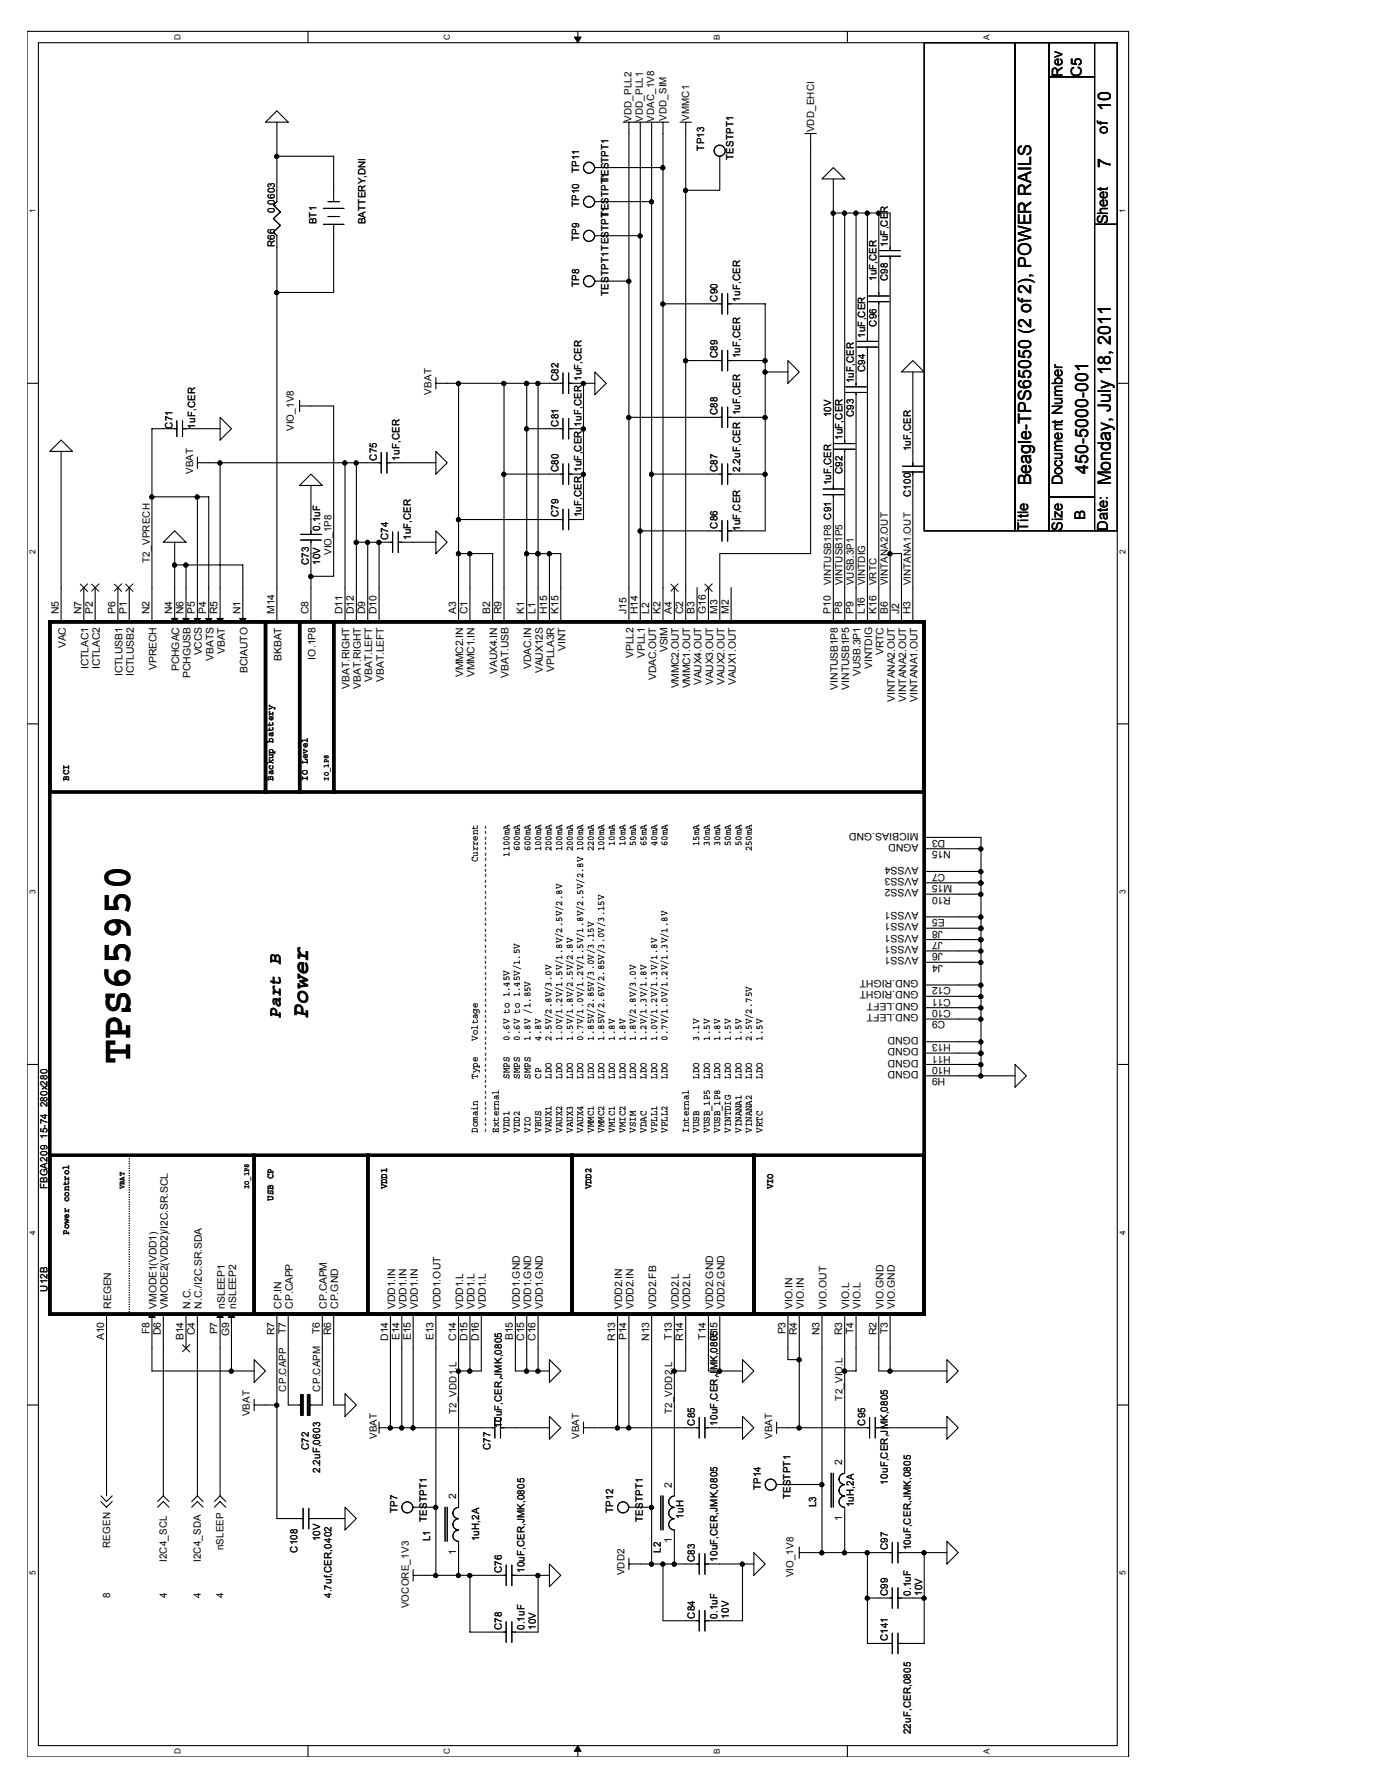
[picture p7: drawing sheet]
<svg xmlns="http://www.w3.org/2000/svg" width="216mm" height="279mm" viewBox="0 0 216 279" stroke-linecap="round" stroke-linejoin="round" font-family="sans-serif">
<defs><g id="words">
<text font-size="6.6" x="20.4" y="166.7" transform="rotate(-90 20.4 166.7)">TPS65950</text>
<text font-size="3.7" x="48.3" y="159.6" transform="rotate(-90 48.3 159.6)">Power</text>
<g font-size="2.8">
<text x="173.9" y="17.4" transform="rotate(-90 173.9 17.4)">10</text>
<text x="173.9" y="26.2" transform="rotate(-90 173.9 26.2)">7</text>
<text x="161.5" y="76" transform="rotate(-90 161.5 76)">Beagle-TPS65050 (2 of 2), POWER RAILS</text>
<text x="170.3" y="74.3" transform="rotate(-90 170.3 74.3)">450-5000-001</text>
<text x="173.9" y="76" transform="rotate(-90 173.9 76)">Monday, July 18, 2011</text>
<text x="44" y="159.6" transform="rotate(-90 44 159.6)">Part B</text>
</g>
<g font-size="2.3">
<text x="166.3" y="12" transform="rotate(-90 166.3 12)">Rev</text>
<text x="169.3" y="12" transform="rotate(-90 169.3 12)">C5</text>
<text x="173.4" y="20.9" transform="rotate(-90 173.4 20.9)">of</text>
<text x="173.4" y="35.1" transform="rotate(-90 173.4 35.1)">Sheet</text>
<text x="166.3" y="76" transform="rotate(-90 166.3 76)">Document Number</text>
<text x="161" y="83.1" transform="rotate(-90 161 83.1)">Title</text>
<text x="166.3" y="83.1" transform="rotate(-90 166.3 83.1)">Size</text>
<text x="169.9" y="81.4" transform="rotate(-90 169.9 81.4)">B</text>
<text x="173.4" y="83.1" transform="rotate(-90 173.4 83.1)">Date:</text>
</g>
<g font-size="1.6">
<text x="98.8" y="19.1" transform="rotate(-90 98.8 19.1)">VDD_PLL2</text>
<text x="100.6" y="19.1" transform="rotate(-90 100.6 19.1)">VDD_PLL1</text>
<text x="102.4" y="19.1" transform="rotate(-90 102.4 19.1)">VDAC_1V8</text>
<text x="104.4" y="19" transform="rotate(-90 104.4 19)">VDD_SIM</text>
<text x="107.9" y="19" transform="rotate(-90 107.9 19)">VMMC1</text>
<text x="110.2" y="23.6" transform="rotate(-90 110.2 23.6)">TP13</text>
<text x="127.5" y="20.7" transform="rotate(-90 127.5 20.7)">VDD_EHCI</text>
<text x="90.7" y="27.1" transform="rotate(-90 90.7 27.1)">TP11</text>
<text x="95.3" y="28.6" transform="rotate(-90 95.3 28.6)">TESTPT1</text>
<text x="114.8" y="25" transform="rotate(-90 114.8 25)">TESTPT1</text>
<text x="43" y="33.4" transform="rotate(-90 43 33.4)">0,0603</text>
<text x="49.6" y="35.1" transform="rotate(-90 49.6 35.1)">BT1</text>
<text x="57.2" y="35.1" transform="rotate(-90 57.2 35.1)">BATTERY,DNI</text>
<text x="90.7" y="32.5" transform="rotate(-90 90.7 32.5)">TP10</text>
<text x="95.3" y="33.9" transform="rotate(-90 95.3 33.9)">TESTPT1</text>
<text x="43" y="38.7" transform="rotate(-90 43 38.7)">R66</text>
<text x="90.7" y="37.8" transform="rotate(-90 90.7 37.8)">TP9</text>
<text x="139" y="38.7" transform="rotate(-90 139 38.7)">1uF,CER</text>
<text x="90.7" y="44.9" transform="rotate(-90 90.7 44.9)">TP8</text>
<text x="95.3" y="46.4" transform="rotate(-90 95.3 46.4)">TESTPT1TESTPT1</text>
<text x="112.4" y="47.2" transform="rotate(-90 112.4 47.2)">C90</text>
<text x="115.9" y="47.2" transform="rotate(-90 115.9 47.2)">1uF,CER</text>
<text x="137.2" y="44" transform="rotate(-90 137.2 44)">1uF,CER</text>
<text x="139" y="44" transform="rotate(-90 139 44)">C98</text>
<text x="135.5" y="52.9" transform="rotate(-90 135.5 52.9)">1uF,CER</text>
<text x="137.2" y="51.1" transform="rotate(-90 137.2 51.1)">C96</text>
<text x="87.5" y="59.7" transform="rotate(-90 87.5 59.7)">C82</text>
<text x="112.4" y="56.1" transform="rotate(-90 112.4 56.1)">C89</text>
<text x="115.9" y="56.1" transform="rotate(-90 115.9 56.1)">1uF,CER</text>
<text x="135.5" y="58.3" transform="rotate(-90 135.5 58.3)">C94</text>
<text x="67.6" y="61.8" transform="rotate(-90 67.6 61.8)">VBAT</text>
<text x="112.4" y="65" transform="rotate(-90 112.4 65)">C88</text>
<text x="130.1" y="65.4" transform="rotate(-90 130.1 65.4)">10V</text>
<text x="133.7" y="65.4" transform="rotate(-90 133.7 65.4)">C93</text>
<text x="133.7" y="60" transform="rotate(-90 133.7 60)">1uF,CER</text>
<text x="27" y="67.1" transform="rotate(-90 27 67.1)">C71</text>
<text x="30.6" y="67.1" transform="rotate(-90 30.6 67.1)">1uF,CER</text>
<text x="46" y="67.5" transform="rotate(-90 46 67.5)">VIO_1V8</text>
<text x="87.5" y="66.8" transform="rotate(-90 87.5 66.8)">C81</text>
<text x="131.9" y="68.9" transform="rotate(-90 131.9 68.9)">1uF,CER</text>
<text x="142.6" y="70.7" transform="rotate(-90 142.6 70.7)">1uF,CER</text>
<text x="30.2" y="74.3" transform="rotate(-90 30.2 74.3)">VBAT</text>
<text x="59" y="72.1" transform="rotate(-90 59 72.1)">C75</text>
<text x="62.6" y="72.1" transform="rotate(-90 62.6 72.1)">1uF,CER</text>
<text x="87.5" y="73.9" transform="rotate(-90 87.5 73.9)">C80</text>
<text x="112.4" y="73.9" transform="rotate(-90 112.4 73.9)">C87</text>
<text x="115.9" y="73.9" transform="rotate(-90 115.9 73.9)">2.2uF,CER 1uF,CER</text>
<text x="130.1" y="76" transform="rotate(-90 130.1 76)">1uF,CER</text>
<text x="131.9" y="74.3" transform="rotate(-90 131.9 74.3)">C92</text>
<text x="142.6" y="77.8" transform="rotate(-90 142.6 77.8)">C100</text>
<text x="50.1" y="83.1" transform="rotate(-90 50.1 83.1)">0.1uF</text>
<text x="87.5" y="81" transform="rotate(-90 87.5 81)">C79</text>
<text x="91" y="81" transform="rotate(-90 91 81)">1uF,CER 1uF,CER 1uF,CER 1uF,CER</text>
<text x="112.4" y="82.8" transform="rotate(-90 112.4 82.8)">C86</text>
<text x="115.9" y="83.1" transform="rotate(-90 115.9 83.1)">1uF,CER</text>
<text x="23.5" y="88.1" transform="rotate(-90 23.5 88.1)">T2_VPRECH</text>
<text x="48.3" y="88.5" transform="rotate(-90 48.3 88.5)">C73</text>
<text x="50.1" y="88.5" transform="rotate(-90 50.1 88.5)">10V</text>
<text x="51.9" y="86.9" transform="rotate(-90 51.9 86.9)">VIO_1P8</text>
<text x="60.8" y="84.6" transform="rotate(-90 60.8 84.6)">C74</text>
<text x="64.3" y="84.6" transform="rotate(-90 64.3 84.6)">1uF,CER</text>
<text x="130.1" y="91.7" transform="rotate(-90 130.1 91.7)">VINTUSB1P8 C91</text>
<text x="131.9" y="91.7" transform="rotate(-90 131.9 91.7)">VINTUSB1P5</text>
<text x="133.7" y="91.7" transform="rotate(-90 133.7 91.7)">VUSB.3P1</text>
<text x="135.5" y="91.7" transform="rotate(-90 135.5 91.7)">VINTDIG</text>
<text x="137.2" y="91.7" transform="rotate(-90 137.2 91.7)">VRTC</text>
<text x="139" y="91.7" transform="rotate(-90 139 91.7)">VINTANA2.OUT</text>
<text x="142.6" y="91.7" transform="rotate(-90 142.6 91.7)">VINTANA1.OUT</text>
<text x="9.2" y="96.1" transform="rotate(-90 9.2 96.1)">N5</text>
<text x="10.3" y="101.5" transform="rotate(-90 10.3 101.5)">VAC</text>
<text x="12.7" y="96.1" transform="rotate(-90 12.7 96.1)">N7</text>
<text x="14.5" y="96.1" transform="rotate(-90 14.5 96.1)">P2</text>
<text x="18.1" y="96.1" transform="rotate(-90 18.1 96.1)">P6</text>
<text x="19.9" y="96.1" transform="rotate(-90 19.9 96.1)">P1</text>
<text x="23.4" y="96.1" transform="rotate(-90 23.4 96.1)">N2</text>
<text x="27" y="96.1" transform="rotate(-90 27 96.1)">N4</text>
<text x="28.7" y="96.1" transform="rotate(-90 28.7 96.1)">N6</text>
<text x="30.5" y="96.1" transform="rotate(-90 30.5 96.1)">P5</text>
<text x="32.3" y="96.1" transform="rotate(-90 32.3 96.1)">P4</text>
<text x="34.1" y="96.1" transform="rotate(-90 34.1 96.1)">R5</text>
<text x="37.6" y="96.1" transform="rotate(-90 37.6 96.1)">N1</text>
<text x="43" y="96.1" transform="rotate(-90 43 96.1)">M14</text>
<text x="48.3" y="96.1" transform="rotate(-90 48.3 96.1)">C8</text>
<text x="53.6" y="96.1" transform="rotate(-90 53.6 96.1)">D11</text>
<text x="55.4" y="96.1" transform="rotate(-90 55.4 96.1)">D12</text>
<text x="57.2" y="96.1" transform="rotate(-90 57.2 96.1)">D9</text>
<text x="59" y="96.1" transform="rotate(-90 59 96.1)">D10</text>
<text x="71.4" y="96.1" transform="rotate(-90 71.4 96.1)">A3</text>
<text x="73.2" y="96.1" transform="rotate(-90 73.2 96.1)">C1</text>
<text x="76.7" y="96.1" transform="rotate(-90 76.7 96.1)">B2</text>
<text x="78.5" y="96.1" transform="rotate(-90 78.5 96.1)">R9</text>
<text x="82.1" y="96.1" transform="rotate(-90 82.1 96.1)">K1</text>
<text x="83.9" y="96.1" transform="rotate(-90 83.9 96.1)">L1</text>
<text x="85.6" y="96.1" transform="rotate(-90 85.6 96.1)">H15</text>
<text x="87.4" y="96.1" transform="rotate(-90 87.4 96.1)">K15</text>
<text x="88.5" y="101.9" transform="rotate(-90 88.5 101.9)">VINT</text>
<text x="98.1" y="96.1" transform="rotate(-90 98.1 96.1)">J15</text>
<text x="99.9" y="96.1" transform="rotate(-90 99.9 96.1)">H14</text>
<text x="101.6" y="96.1" transform="rotate(-90 101.6 96.1)">L2</text>
<text x="103.4" y="96.1" transform="rotate(-90 103.4 96.1)">K2</text>
<text x="105.2" y="96.1" transform="rotate(-90 105.2 96.1)">A4</text>
<text x="107" y="96.1" transform="rotate(-90 107 96.1)">C2</text>
<text x="108.8" y="96.1" transform="rotate(-90 108.8 96.1)">B3</text>
<text x="110.5" y="96.1" transform="rotate(-90 110.5 96.1)">G16</text>
<text x="112.3" y="96.1" transform="rotate(-90 112.3 96.1)">M3</text>
<text x="114.1" y="96.1" transform="rotate(-90 114.1 96.1)">M2</text>
<text x="130.1" y="96.1" transform="rotate(-90 130.1 96.1)">P10</text>
<text x="131.9" y="96.1" transform="rotate(-90 131.9 96.1)">P8</text>
<text x="133.6" y="96.1" transform="rotate(-90 133.6 96.1)">P9</text>
<text x="135.4" y="96.1" transform="rotate(-90 135.4 96.1)">L16</text>
<text x="137.2" y="96.1" transform="rotate(-90 137.2 96.1)">K16</text>
<text x="139" y="96.1" transform="rotate(-90 139 96.1)">B6</text>
<text x="140.8" y="96.1" transform="rotate(-90 140.8 96.1)">J2</text>
<text x="142.5" y="96.1" transform="rotate(-90 142.5 96.1)">H3</text>
<text x="13.8" y="104.8" transform="rotate(-90 13.8 104.8)">ICTLAC1</text>
<text x="15.6" y="104.8" transform="rotate(-90 15.6 104.8)">ICTLAC2</text>
<text x="19.2" y="105.9" transform="rotate(-90 19.2 105.9)">ICTLUSB1</text>
<text x="21" y="105.9" transform="rotate(-90 21 105.9)">ICTLUSB2</text>
<text x="24.5" y="104.9" transform="rotate(-90 24.5 104.9)">VPRECH</text>
<text x="28.1" y="105.1" transform="rotate(-90 28.1 105.1)">PCHGAC</text>
<text x="29.8" y="106.1" transform="rotate(-90 29.8 106.1)">PCHGUSB</text>
<text x="31.6" y="102.7" transform="rotate(-90 31.6 102.7)">VCCS</text>
<text x="33.4" y="103.5" transform="rotate(-90 33.4 103.5)">VBATS</text>
<text x="35.2" y="102.4" transform="rotate(-90 35.2 102.4)">VBAT</text>
<text x="38.7" y="105.4" transform="rotate(-90 38.7 105.4)">BCIAUTO</text>
<text x="44.1" y="103.5" transform="rotate(-90 44.1 103.5)">BKBAT</text>
<text x="49.4" y="103.3" transform="rotate(-90 49.4 103.3)">IO.1P8</text>
<text x="54.7" y="107.9" transform="rotate(-90 54.7 107.9)">VBAT.RIGHT</text>
<text x="56.5" y="107.9" transform="rotate(-90 56.5 107.9)">VBAT.RIGHT</text>
<text x="58.3" y="106.8" transform="rotate(-90 58.3 106.8)">VBAT.LEFT</text>
<text x="60.1" y="106.8" transform="rotate(-90 60.1 106.8)">VBAT.LEFT</text>
<text x="72.5" y="106" transform="rotate(-90 72.5 106)">VMMC2.IN</text>
<text x="74.3" y="106" transform="rotate(-90 74.3 106)">VMMC1.IN</text>
<text x="77.9" y="105.5" transform="rotate(-90 77.9 105.5)">VAUX4.IN</text>
<text x="79.6" y="106.1" transform="rotate(-90 79.6 106.1)">VBAT.USB</text>
<text x="83.2" y="104.7" transform="rotate(-90 83.2 104.7)">VDAC.IN</text>
<text x="85" y="105.4" transform="rotate(-90 85 105.4)">VAUX12S</text>
<text x="86.7" y="105.2" transform="rotate(-90 86.7 105.2)">VPLLA3R</text>
<text x="99.2" y="103" transform="rotate(-90 99.2 103)">VPLL2</text>
<text x="101" y="103" transform="rotate(-90 101 103)">VPLL1</text>
<text x="102.7" y="106.5" transform="rotate(-90 102.7 106.5)">VDAC.OUT</text>
<text x="104.5" y="102.2" transform="rotate(-90 104.5 102.2)">VSIM</text>
<text x="106.3" y="107.8" transform="rotate(-90 106.3 107.8)">VMMC2.OUT</text>
<text x="108.1" y="107.8" transform="rotate(-90 108.1 107.8)">VMMC1.OUT</text>
<text x="109.9" y="107.3" transform="rotate(-90 109.9 107.3)">VAUX4.OUT</text>
<text x="111.6" y="107.3" transform="rotate(-90 111.6 107.3)">VAUX3.OUT</text>
<text x="113.4" y="107.3" transform="rotate(-90 113.4 107.3)">VAUX2.OUT</text>
<text x="115.2" y="107.3" transform="rotate(-90 115.2 107.3)">VAUX1.OUT</text>
<text x="131.2" y="108" transform="rotate(-90 131.2 108)">VINTUSB1P8</text>
<text x="133" y="108" transform="rotate(-90 133 108)">VINTUSB1P5</text>
<text x="134.7" y="105.9" transform="rotate(-90 134.7 105.9)">VUSB.3P1</text>
<text x="136.5" y="104.8" transform="rotate(-90 136.5 104.8)">VINTDIG</text>
<text x="138.3" y="102.6" transform="rotate(-90 138.3 102.6)">VRTC</text>
<text x="140.1" y="109.9" transform="rotate(-90 140.1 109.9)">VINTANA2.OUT</text>
<text x="141.9" y="109.9" transform="rotate(-90 141.9 109.9)">VINTANA2.OUT</text>
<text x="143.6" y="109.9" transform="rotate(-90 143.6 109.9)">VINTANA1.OUT</text>
<text x="10.8" y="122.3" transform="rotate(-90 10.8 122.3)">BCI</text>
<text x="42.8" y="122.3" transform="rotate(-90 42.8 122.3)">Backup battery</text>
<text x="48.2" y="122.3" transform="rotate(-90 48.2 122.3)">IO Level</text>
<text x="143.8" y="130.4" transform="rotate(-180 143.8 130.4)">MICBIAS.GND</text>
<text x="148" y="131.5" transform="rotate(-180 148 131.5)">D3</text>
<text x="74.8" y="135" transform="rotate(-90 74.8 135)">Current</text>
<text x="79.8" y="134.2" transform="rotate(-90 79.8 134.2)">1100mA</text>
<text x="81.4" y="133.3" transform="rotate(-90 81.4 133.3)">600mA</text>
<text x="83.1" y="133.3" transform="rotate(-90 83.1 133.3)">600mA</text>
<text x="84.7" y="133.3" transform="rotate(-90 84.7 133.3)">100mA</text>
<text x="86.4" y="133.3" transform="rotate(-90 86.4 133.3)">200mA</text>
<text x="88" y="133.3" transform="rotate(-90 88 133.3)">100mA</text>
<text x="89.7" y="133.3" transform="rotate(-90 89.7 133.3)">200mA</text>
<text x="93" y="133.3" transform="rotate(-90 93 133.3)">220mA</text>
<text x="94.6" y="133.3" transform="rotate(-90 94.6 133.3)">100mA</text>
<text x="96.3" y="132.5" transform="rotate(-90 96.3 132.5)">10mA</text>
<text x="97.9" y="132.5" transform="rotate(-90 97.9 132.5)">10mA</text>
<text x="99.6" y="132.5" transform="rotate(-90 99.6 132.5)">50mA</text>
<text x="101.2" y="132.5" transform="rotate(-90 101.2 132.5)">65mA</text>
<text x="102.9" y="132.5" transform="rotate(-90 102.9 132.5)">40mA</text>
<text x="104.5" y="132.5" transform="rotate(-90 104.5 132.5)">60mA</text>
<text x="109.5" y="132.5" transform="rotate(-90 109.5 132.5)">15mA</text>
<text x="111.1" y="132.5" transform="rotate(-90 111.1 132.5)">30mA</text>
<text x="112.8" y="132.5" transform="rotate(-90 112.8 132.5)">30mA</text>
<text x="114.4" y="132.5" transform="rotate(-90 114.4 132.5)">50mA</text>
<text x="116.1" y="132.5" transform="rotate(-90 116.1 132.5)">50mA</text>
<text x="117.7" y="133.3" transform="rotate(-90 117.7 133.3)">250mA</text>
<text x="143.8" y="137.5" transform="rotate(-180 143.8 137.5)">AVSS3</text>
<text x="143.8" y="135.7" transform="rotate(-180 143.8 135.7)">AVSS4</text>
<text x="143.8" y="132.2" transform="rotate(-180 143.8 132.2)">AGND</text>
<text x="148" y="136.9" transform="rotate(-180 148 136.9)">C7</text>
<text x="148.9" y="133.3" transform="rotate(-180 148.9 133.3)">N15</text>
<text x="143.8" y="139.3" transform="rotate(-180 143.8 139.3)">AVSS2</text>
<text x="143.8" y="142.8" transform="rotate(-180 143.8 142.8)">AVSS1</text>
<text x="147.9" y="144" transform="rotate(-180 147.9 144)">E5</text>
<text x="148.9" y="140.4" transform="rotate(-180 148.9 140.4)">R10</text>
<text x="149.1" y="138.6" transform="rotate(-180 149.1 138.6)">M15</text>
<text x="143.8" y="146.4" transform="rotate(-180 143.8 146.4)">AVSS1</text>
<text x="143.8" y="144.6" transform="rotate(-180 143.8 144.6)">AVSS1</text>
<text x="143.8" y="148.2" transform="rotate(-180 143.8 148.2)">AVSS1</text>
<text x="143.8" y="149.9" transform="rotate(-180 143.8 149.9)">AVSS1</text>
<text x="147.6" y="147.5" transform="rotate(-180 147.6 147.5)">J7</text>
<text x="147.6" y="145.8" transform="rotate(-180 147.6 145.8)">J8</text>
<text x="147.6" y="149.3" transform="rotate(-180 147.6 149.3)">J6</text>
<text x="143.8" y="155.3" transform="rotate(-180 143.8 155.3)">GND.RIGHT</text>
<text x="143.8" y="153.5" transform="rotate(-180 143.8 153.5)">GND.RIGHT</text>
<text x="147.6" y="151.1" transform="rotate(-180 147.6 151.1)">J4</text>
<text x="148.9" y="154.6" transform="rotate(-180 148.9 154.6)">C12</text>
<text x="143.8" y="157.1" transform="rotate(-180 143.8 157.1)">GND.LEFT</text>
<text x="143.8" y="158.8" transform="rotate(-180 143.8 158.8)">GND.LEFT</text>
<text x="148" y="160" transform="rotate(-180 148 160)">C9</text>
<text x="148.9" y="158.2" transform="rotate(-180 148.9 158.2)">C10</text>
<text x="148.9" y="156.4" transform="rotate(-180 148.9 156.4)">C11</text>
<text x="74.8" y="163" transform="rotate(-90 74.8 163)">Voltage</text>
<text x="79.8" y="163" transform="rotate(-90 79.8 163)">0.6V to 1.45V</text>
<text x="81.4" y="163" transform="rotate(-90 81.4 163)">0.6V to 1.45V/1.5V</text>
<text x="83.1" y="163" transform="rotate(-90 83.1 163)">1.8V /1.85V</text>
<text x="84.7" y="163" transform="rotate(-90 84.7 163)">4.8V</text>
<text x="86.4" y="163" transform="rotate(-90 86.4 163)">2.5V/2.8V/3.0V</text>
<text x="88" y="163" transform="rotate(-90 88 163)">1.0V/1.2V/1.5V/1.8V/2.5V/2.8V</text>
<text x="89.7" y="163" transform="rotate(-90 89.7 163)">1.5V/1.8V/2.5V/2.8V</text>
<text x="91.3" y="163" transform="rotate(-90 91.3 163)">0.7V/1.0V/1.2V/1.5V/1.8V/2.5V/2.8V 100mA</text>
<text x="93" y="163" transform="rotate(-90 93 163)">1.85V/2.85V/3.0V/3.15V</text>
<text x="94.6" y="163" transform="rotate(-90 94.6 163)">1.85V/2.6V/2.85V/3.0V/3.15V</text>
<text x="96.3" y="163" transform="rotate(-90 96.3 163)">1.8V</text>
<text x="97.9" y="163" transform="rotate(-90 97.9 163)">1.8V</text>
<text x="99.6" y="163" transform="rotate(-90 99.6 163)">1.8V/2.8V/3.0V</text>
<text x="101.2" y="163" transform="rotate(-90 101.2 163)">1.2V/1.3V/1.8V</text>
<text x="102.9" y="163" transform="rotate(-90 102.9 163)">1.0V/1.2V/1.3V/1.8V</text>
<text x="104.5" y="163" transform="rotate(-90 104.5 163)">0.7V/1.0V/1.2V/1.3V/1.8V</text>
<text x="109.5" y="163" transform="rotate(-90 109.5 163)">3.1V</text>
<text x="111.1" y="163" transform="rotate(-90 111.1 163)">1.5V</text>
<text x="112.8" y="163" transform="rotate(-90 112.8 163)">1.8V</text>
<text x="114.4" y="163" transform="rotate(-90 114.4 163)">1.5V</text>
<text x="116.1" y="163" transform="rotate(-90 116.1 163)">1.5V</text>
<text x="117.7" y="163" transform="rotate(-90 117.7 163)">2.5V/2.75V</text>
<text x="119.4" y="163" transform="rotate(-90 119.4 163)">1.5V</text>
<text x="143.8" y="162.4" transform="rotate(-180 143.8 162.4)">DGND</text>
<text x="143.8" y="164.2" transform="rotate(-180 143.8 164.2)">DGND</text>
<text x="143.8" y="165.9" transform="rotate(-180 143.8 165.9)">DGND</text>
<text x="143.8" y="167.7" transform="rotate(-180 143.8 167.7)">DGND</text>
<text x="148.9" y="163.5" transform="rotate(-180 148.9 163.5)">H13</text>
<text x="148.9" y="165.3" transform="rotate(-180 148.9 165.3)">H11</text>
<text x="148.9" y="167.1" transform="rotate(-180 148.9 167.1)">H10</text>
<text x="74.8" y="168.9" transform="rotate(-90 74.8 168.9)">Type</text>
<text x="79.8" y="168.9" transform="rotate(-90 79.8 168.9)">SMPS</text>
<text x="81.4" y="168.9" transform="rotate(-90 81.4 168.9)">SMPS</text>
<text x="83.1" y="168.9" transform="rotate(-90 83.1 168.9)">SMPS</text>
<text x="84.7" y="168.9" transform="rotate(-90 84.7 168.9)">CP</text>
<text x="86.4" y="168.9" transform="rotate(-90 86.4 168.9)">LDO</text>
<text x="88" y="168.9" transform="rotate(-90 88 168.9)">LDO</text>
<text x="89.7" y="168.9" transform="rotate(-90 89.7 168.9)">LDO</text>
<text x="91.3" y="168.9" transform="rotate(-90 91.3 168.9)">LDO</text>
<text x="93" y="168.9" transform="rotate(-90 93 168.9)">LDO</text>
<text x="94.6" y="168.9" transform="rotate(-90 94.6 168.9)">LDO</text>
<text x="96.3" y="168.9" transform="rotate(-90 96.3 168.9)">LDO</text>
<text x="97.9" y="168.9" transform="rotate(-90 97.9 168.9)">LDO</text>
<text x="99.6" y="168.9" transform="rotate(-90 99.6 168.9)">LDO</text>
<text x="101.2" y="168.9" transform="rotate(-90 101.2 168.9)">LDO</text>
<text x="102.9" y="168.9" transform="rotate(-90 102.9 168.9)">LDO</text>
<text x="104.5" y="168.9" transform="rotate(-90 104.5 168.9)">LDO</text>
<text x="109.5" y="168.9" transform="rotate(-90 109.5 168.9)">LDO</text>
<text x="111.1" y="168.9" transform="rotate(-90 111.1 168.9)">LDO</text>
<text x="112.8" y="168.9" transform="rotate(-90 112.8 168.9)">LDO</text>
<text x="114.4" y="168.9" transform="rotate(-90 114.4 168.9)">LDO</text>
<text x="116.1" y="168.9" transform="rotate(-90 116.1 168.9)">LDO</text>
<text x="117.7" y="168.9" transform="rotate(-90 117.7 168.9)">LDO</text>
<text x="119.4" y="168.9" transform="rotate(-90 119.4 168.9)">LDO</text>
<text x="148" y="168.9" transform="rotate(-180 148 168.9)">H9</text>
<text x="74.8" y="177.4" transform="rotate(-90 74.8 177.4)">Domain</text>
<text x="76.5" y="177.4" transform="rotate(-90 76.5 177.4)">---------------------------------------------------------</text>
<text x="78.1" y="177.4" transform="rotate(-90 78.1 177.4)">External</text>
<text x="79.8" y="177.4" transform="rotate(-90 79.8 177.4)">VDD1</text>
<text x="81.4" y="177.4" transform="rotate(-90 81.4 177.4)">VDD2</text>
<text x="83.1" y="177.4" transform="rotate(-90 83.1 177.4)">VIO</text>
<text x="84.7" y="177.4" transform="rotate(-90 84.7 177.4)">VBUS</text>
<text x="86.4" y="177.4" transform="rotate(-90 86.4 177.4)">VAUX1</text>
<text x="88" y="177.4" transform="rotate(-90 88 177.4)">VAUX2</text>
<text x="89.7" y="177.4" transform="rotate(-90 89.7 177.4)">VAUX3</text>
<text x="91.3" y="177.4" transform="rotate(-90 91.3 177.4)">VAUX4</text>
<text x="93" y="177.4" transform="rotate(-90 93 177.4)">VMMC1</text>
<text x="94.6" y="177.4" transform="rotate(-90 94.6 177.4)">VMMC2</text>
<text x="96.3" y="177.4" transform="rotate(-90 96.3 177.4)">VMIC1</text>
<text x="97.9" y="177.4" transform="rotate(-90 97.9 177.4)">VMIC2</text>
<text x="99.6" y="177.4" transform="rotate(-90 99.6 177.4)">VSIM</text>
<text x="101.2" y="177.4" transform="rotate(-90 101.2 177.4)">VDAC</text>
<text x="102.9" y="177.4" transform="rotate(-90 102.9 177.4)">VPLL1</text>
<text x="104.5" y="177.4" transform="rotate(-90 104.5 177.4)">VPLL2</text>
<text x="107.8" y="177.4" transform="rotate(-90 107.8 177.4)">Internal</text>
<text x="109.5" y="177.4" transform="rotate(-90 109.5 177.4)">VUSB</text>
<text x="111.1" y="177.4" transform="rotate(-90 111.1 177.4)">VUSB_1P5</text>
<text x="112.8" y="177.4" transform="rotate(-90 112.8 177.4)">VUSB_1P8</text>
<text x="114.4" y="177.4" transform="rotate(-90 114.4 177.4)">VINTDIG</text>
<text x="116.1" y="177.4" transform="rotate(-90 116.1 177.4)">VINANA1</text>
<text x="117.7" y="177.4" transform="rotate(-90 117.7 177.4)">VINANA2</text>
<text x="119.4" y="177.4" transform="rotate(-90 119.4 177.4)">VRTC</text>
<text x="7.5" y="186.3" transform="rotate(-90 7.5 186.3)">FBGA209_15-74_280x280</text>
<text x="42.8" y="188" transform="rotate(-90 42.8 188)">USB CP</text>
<text x="60.6" y="186.3" transform="rotate(-90 60.6 186.3)">VDD1</text>
<text x="92.6" y="186.3" transform="rotate(-90 92.6 186.3)">VDD2</text>
<text x="121.1" y="186.3" transform="rotate(-90 121.1 186.3)">VIO</text>
<text x="10.8" y="193.4" transform="rotate(-90 10.8 193.4)">Power control</text>
<text x="7.5" y="202.3" transform="rotate(-90 7.5 202.3)">U12B</text>
<text x="16.3" y="209.9" transform="rotate(-90 16.3 209.9)">A10</text>
<text x="17.4" y="204.9" transform="rotate(-90 17.4 204.9)">REGEN</text>
<text x="23.4" y="208.9" transform="rotate(-90 23.4 208.9)">F8</text>
<text x="24.5" y="204.9" transform="rotate(-90 24.5 204.9)">VMODE1(VDD1)</text>
<text x="25.2" y="209.1" transform="rotate(-90 25.2 209.1)">D6</text>
<text x="26.3" y="204.9" transform="rotate(-90 26.3 204.9)">VMODE2(VDD2)/I2C.SR.SCL</text>
<text x="28.7" y="209.9" transform="rotate(-90 28.7 209.9)">B14</text>
<text x="29.8" y="204.9" transform="rotate(-90 29.8 204.9)">N.C.</text>
<text x="30.5" y="209.1" transform="rotate(-90 30.5 209.1)">C4</text>
<text x="31.6" y="204.9" transform="rotate(-90 31.6 204.9)">N.C./I2C.SR.SDA</text>
<text x="34.1" y="209" transform="rotate(-90 34.1 209)">P7</text>
<text x="35.2" y="204.9" transform="rotate(-90 35.2 204.9)">nSLEEP1</text>
<text x="35.9" y="209.2" transform="rotate(-90 35.9 209.2)">G9</text>
<text x="37" y="204.9" transform="rotate(-90 37 204.9)">nSLEEP2</text>
<text x="43" y="209.1" transform="rotate(-90 43 209.1)">R7</text>
<text x="44.1" y="204.9" transform="rotate(-90 44.1 204.9)">CP.IN</text>
<text x="44.7" y="208.9" transform="rotate(-90 44.7 208.9)">T7</text>
<text x="45.8" y="204.9" transform="rotate(-90 45.8 204.9)">CP.CAPP</text>
<text x="50.1" y="208.9" transform="rotate(-90 50.1 208.9)">T6</text>
<text x="51.2" y="204.9" transform="rotate(-90 51.2 204.9)">CP.CAPM</text>
<text x="51.9" y="209.1" transform="rotate(-90 51.9 209.1)">R6</text>
<text x="53" y="204.9" transform="rotate(-90 53 204.9)">CP.GND</text>
<text x="60.7" y="210" transform="rotate(-90 60.7 210)">D14</text>
<text x="61.8" y="204.9" transform="rotate(-90 61.8 204.9)">VDD1.IN</text>
<text x="62.5" y="209.9" transform="rotate(-90 62.5 209.9)">E14</text>
<text x="63.6" y="204.9" transform="rotate(-90 63.6 204.9)">VDD1.IN</text>
<text x="64.3" y="209.9" transform="rotate(-90 64.3 209.9)">E15</text>
<text x="65.4" y="204.9" transform="rotate(-90 65.4 204.9)">VDD1.IN</text>
<text x="67.9" y="209.9" transform="rotate(-90 67.9 209.9)">E13</text>
<text x="69" y="204.9" transform="rotate(-90 69 204.9)">VDD1.OUT</text>
<text x="71.4" y="210" transform="rotate(-90 71.4 210)">C14</text>
<text x="72.5" y="204.9" transform="rotate(-90 72.5 204.9)">VDD1.L</text>
<text x="73.2" y="210" transform="rotate(-90 73.2 210)">D15</text>
<text x="74.3" y="204.9" transform="rotate(-90 74.3 204.9)">VDD1.L</text>
<text x="75" y="210" transform="rotate(-90 75 210)">D16</text>
<text x="76.1" y="204.9" transform="rotate(-90 76.1 204.9)">VDD1.L</text>
<text x="80.3" y="209.9" transform="rotate(-90 80.3 209.9)">B15</text>
<text x="81.4" y="204.9" transform="rotate(-90 81.4 204.9)">VDD1.GND</text>
<text x="82.1" y="210" transform="rotate(-90 82.1 210)">C15</text>
<text x="83.2" y="204.9" transform="rotate(-90 83.2 204.9)">VDD1.GND</text>
<text x="83.9" y="210" transform="rotate(-90 83.9 210)">C16</text>
<text x="85" y="204.9" transform="rotate(-90 85 204.9)">VDD1.GND</text>
<text x="96.3" y="210" transform="rotate(-90 96.3 210)">R13</text>
<text x="97.4" y="204.9" transform="rotate(-90 97.4 204.9)">VDD2.IN</text>
<text x="98.1" y="209.9" transform="rotate(-90 98.1 209.9)">P14</text>
<text x="99.2" y="204.9" transform="rotate(-90 99.2 204.9)">VDD2.IN</text>
<text x="101.6" y="210" transform="rotate(-90 101.6 210)">N13</text>
<text x="102.7" y="204.9" transform="rotate(-90 102.7 204.9)">VDD2.FB</text>
<text x="105.2" y="209.8" transform="rotate(-90 105.2 209.8)">T13</text>
<text x="106.3" y="204.9" transform="rotate(-90 106.3 204.9)">VDD2.L</text>
<text x="107" y="210" transform="rotate(-90 107 210)">R14</text>
<text x="108.1" y="204.9" transform="rotate(-90 108.1 204.9)">VDD2.L</text>
<text x="110.5" y="209.8" transform="rotate(-90 110.5 209.8)">T14</text>
<text x="111.6" y="204.9" transform="rotate(-90 111.6 204.9)">VDD2.GND</text>
<text x="112.3" y="210" transform="rotate(-90 112.3 210)">R15</text>
<text x="113.4" y="204.9" transform="rotate(-90 113.4 204.9)">VDD2.GND</text>
<text x="123" y="209" transform="rotate(-90 123 209)">P3</text>
<text x="124.1" y="204.9" transform="rotate(-90 124.1 204.9)">VIO.IN</text>
<text x="124.8" y="209.1" transform="rotate(-90 124.8 209.1)">R4</text>
<text x="125.9" y="204.9" transform="rotate(-90 125.9 204.9)">VIO.IN</text>
<text x="128.3" y="209.1" transform="rotate(-90 128.3 209.1)">N3</text>
<text x="129.4" y="204.9" transform="rotate(-90 129.4 204.9)">VIO.OUT</text>
<text x="131.9" y="209.1" transform="rotate(-90 131.9 209.1)">R3</text>
<text x="133" y="204.9" transform="rotate(-90 133 204.9)">VIO.L</text>
<text x="133.6" y="208.9" transform="rotate(-90 133.6 208.9)">T4</text>
<text x="134.7" y="204.9" transform="rotate(-90 134.7 204.9)">VIO.L</text>
<text x="137.2" y="209.1" transform="rotate(-90 137.2 209.1)">R2</text>
<text x="138.3" y="204.9" transform="rotate(-90 138.3 204.9)">VIO.GND</text>
<text x="139" y="208.9" transform="rotate(-90 139 208.9)">T3</text>
<text x="140.1" y="204.9" transform="rotate(-90 140.1 204.9)">VIO.GND</text>
<text x="39.1" y="221.8" transform="rotate(-90 39.1 221.8)">VBAT</text>
<text x="44.8" y="217.9" transform="rotate(-90 44.8 217.9)">CP.CAPP</text>
<text x="50.1" y="217.9" transform="rotate(-90 50.1 217.9)">CP.CAPM</text>
<text x="71.5" y="221.5" transform="rotate(-90 71.5 221.5)">T2_VDD1.L</text>
<text x="105.2" y="221.5" transform="rotate(-90 105.2 221.5)">T2_VDD2.L</text>
<text x="131.9" y="219.4" transform="rotate(-90 131.9 219.4)">T2_VIO.L</text>
<text x="48.3" y="227.2" transform="rotate(-90 48.3 227.2)">C72</text>
<text x="59" y="225.4" transform="rotate(-90 59 225.4)">VBAT</text>
<text x="76.8" y="227.2" transform="rotate(-90 76.8 227.2)">C77</text>
<text x="78.6" y="223.6" transform="rotate(-90 78.6 223.6)">10uF,CER,JMK,0805</text>
<text x="90.7" y="225.4" transform="rotate(-90 90.7 225.4)">VBAT</text>
<text x="108.8" y="223.3" transform="rotate(-90 108.8 223.3)">C85</text>
<text x="112.4" y="223.3" transform="rotate(-90 112.4 223.3)">10uF,CER,JMK,0805</text>
<text x="120.9" y="225.4" transform="rotate(-90 120.9 225.4)">VBAT</text>
<text x="135.5" y="223.3" transform="rotate(-90 135.5 223.3)">C95</text>
<text x="50.1" y="230.7" transform="rotate(-90 50.1 230.7)">2.2uF,0603</text>
<text x="105.2" y="233" transform="rotate(-90 105.2 233)">2</text>
<text x="119.1" y="233.4" transform="rotate(-90 119.1 233.4)">TP14</text>
<text x="131.9" y="229.5" transform="rotate(-90 131.9 229.5)">2</text>
<text x="139" y="232.5" transform="rotate(-90 139 232.5)">10uF,CER,JMK,0805</text>
<text x="62.2" y="236.9" transform="rotate(-90 62.2 236.9)">TP7</text>
<text x="66.8" y="238.4" transform="rotate(-90 66.8 238.4)">TESTPT1</text>
<text x="71.4" y="234.8" transform="rotate(-90 71.4 234.8)">2</text>
<text x="96" y="236.9" transform="rotate(-90 96 236.9)">TP12</text>
<text x="100.6" y="238.4" transform="rotate(-90 100.6 238.4)">TESTPT1</text>
<text x="107" y="237.8" transform="rotate(-90 107 237.8)">1uH</text>
<text x="123.7" y="234.8" transform="rotate(-90 123.7 234.8)">TESTPT1</text>
<text x="127.8" y="236.1" transform="rotate(-90 127.8 236.1)">L3</text>
<text x="131.9" y="238.2" transform="rotate(-90 131.9 238.2)">1</text>
<text x="133.7" y="236.1" transform="rotate(-90 133.7 236.1)">1uH,2A</text>
<text x="17.2" y="242.4" transform="rotate(-90 17.2 242.4)">REGEN</text>
<text x="26.1" y="244.6" transform="rotate(-90 26.1 244.6)">I2C4_SCL</text>
<text x="31.5" y="244.6" transform="rotate(-90 31.5 244.6)">I2C4_SDA</text>
<text x="35" y="242.8" transform="rotate(-90 35 242.8)">nSLEEP</text>
<text x="46.6" y="243.2" transform="rotate(-90 46.6 243.2)">C108</text>
<text x="50.1" y="241.4" transform="rotate(-90 50.1 241.4)">10V</text>
<text x="67.4" y="241.4" transform="rotate(-90 67.4 241.4)">L1</text>
<text x="71.4" y="243.5" transform="rotate(-90 71.4 243.5)">1</text>
<text x="75" y="241.4" transform="rotate(-90 75 241.4)">1uH,2A</text>
<text x="103.5" y="243.2" transform="rotate(-90 103.5 243.2)">L2</text>
<text x="105.2" y="241.7" transform="rotate(-90 105.2 241.7)">1</text>
<text x="108.8" y="244.6" transform="rotate(-90 108.8 244.6)">C83</text>
<text x="112.4" y="244.6" transform="rotate(-90 112.4 244.6)">10uF,CER,JMK,0805</text>
<text x="139" y="242.8" transform="rotate(-90 139 242.8)">C97</text>
<text x="142.6" y="242.8" transform="rotate(-90 142.6 242.8)">10uF,CER,JMK,0805</text>
<text x="17.2" y="250.3" transform="rotate(-90 17.2 250.3)">8</text>
<text x="26.1" y="250.3" transform="rotate(-90 26.1 250.3)">4</text>
<text x="31.5" y="250.3" transform="rotate(-90 31.5 250.3)">4</text>
<text x="35" y="250.3" transform="rotate(-90 35 250.3)">4</text>
<text x="51.9" y="250.3" transform="rotate(-90 51.9 250.3)">4.7uf,CER,0402</text>
<text x="64" y="251.9" transform="rotate(-90 64 251.9)">VOCORE_1V3</text>
<text x="78.6" y="246.4" transform="rotate(-90 78.6 246.4)">C76</text>
<text x="82.1" y="246.4" transform="rotate(-90 82.1 246.4)">10uF,CER,JMK,0805</text>
<text x="97.8" y="246.7" transform="rotate(-90 97.8 246.7)">VDD2</text>
<text x="124.2" y="247.1" transform="rotate(-90 124.2 247.1)">VIO_1V8</text>
<text x="139" y="249.9" transform="rotate(-90 139 249.9)">C99</text>
<text x="142.6" y="249.9" transform="rotate(-90 142.6 249.9)">0.1uF</text>
<text x="144.4" y="249.9" transform="rotate(-90 144.4 249.9)">10V</text>
<text x="78.6" y="255.3" transform="rotate(-90 78.6 255.3)">C78</text>
<text x="82.1" y="255.3" transform="rotate(-90 82.1 255.3)">0.1uF</text>
<text x="83.9" y="255.3" transform="rotate(-90 83.9 255.3)">10V</text>
<text x="108.8" y="253.5" transform="rotate(-90 108.8 253.5)">C84</text>
<text x="112.4" y="253.5" transform="rotate(-90 112.4 253.5)">0.1uF</text>
<text x="114.1" y="253.5" transform="rotate(-90 114.1 253.5)">10V</text>
<text x="139" y="257" transform="rotate(-90 139 257)">C141</text>
<text x="142.6" y="271.6" transform="rotate(-90 142.6 271.6)">22uF,CER,0805</text>
</g>
<g font-size="1.3">
<text x="28.2" y="6.2" transform="rotate(-90 28.2 6.2)">D</text>
<text x="70.4" y="6.2" transform="rotate(-90 70.4 6.2)">C</text>
<text x="112.7" y="6.2" transform="rotate(-90 112.7 6.2)">B</text>
<text x="154.9" y="6.2" transform="rotate(-90 154.9 6.2)">A</text>
<text x="5.5" y="33.4" transform="rotate(-90 5.5 33.4)">1</text>
<text x="176.2" y="33.4" transform="rotate(-90 176.2 33.4)">1</text>
<text x="5.5" y="86.7" transform="rotate(-90 5.5 86.7)">2</text>
<text x="176.2" y="86.7" transform="rotate(-90 176.2 86.7)">2</text>
<text x="5.5" y="140" transform="rotate(-90 5.5 140)">3</text>
<text x="176.2" y="140" transform="rotate(-90 176.2 140)">3</text>
<text x="5.5" y="193.4" transform="rotate(-90 5.5 193.4)">4</text>
<text x="176.2" y="193.4" transform="rotate(-90 176.2 193.4)">4</text>
<text x="5.5" y="246.7" transform="rotate(-90 5.5 246.7)">5</text>
<text x="176.2" y="246.7" transform="rotate(-90 176.2 246.7)">5</text>
<text x="28.2" y="274.7" transform="rotate(-90 28.2 274.7)">D</text>
<text x="70.4" y="274.7" transform="rotate(-90 70.4 274.7)">C</text>
<text x="112.7" y="274.7" transform="rotate(-90 112.7 274.7)">B</text>
<text x="154.9" y="274.7" transform="rotate(-90 154.9 274.7)">A</text>
</g>
<g font-size="1.2">
<text x="51.5" y="122.3" transform="rotate(-90 51.5 122.3)">IO_1P8</text>
<text x="19.5" y="186.3" transform="rotate(-90 19.5 186.3)">VBAT</text>
<text x="39" y="186.3" transform="rotate(-90 39 186.3)">IO_1P8</text>
</g>
</g></defs>
<path d="M4.2 4.9h172.5v270.3h-172.5zM6 6.7h168.9v266.7h-168.9z" fill="none" stroke="#000" stroke-width=".17"/>
<g fill="#fff">
<path d="M4.4 246h1.4v.7h-1.4z"/>
<path d="M175.1 246h1.4v.7h-1.4z"/>
</g>
<path d="M4.2 220h1.8M174.9 220h1.8" fill="none" stroke="#000" stroke-width=".17"/>
<g fill="#fff">
<path d="M4.4 192.7h1.4v.7h-1.4z"/>
<path d="M175.1 192.7h1.4v.7h-1.4z"/>
</g>
<path d="M4.2 166.7h1.8M174.9 166.7h1.8" fill="none" stroke="#000" stroke-width=".17"/>
<g fill="#fff">
<path d="M4.4 139.4h1.4v.6h-1.4z"/>
<path d="M175.1 139.4h1.4v.6h-1.4z"/>
</g>
<path d="M4.2 113.4h1.8M174.9 113.4h1.8" fill="none" stroke="#000" stroke-width=".17"/>
<g fill="#fff">
<path d="M4.4 86h1.4v.7h-1.4z"/>
<path d="M175.1 86h1.4v.7h-1.4z"/>
</g>
<path d="M4.2 60h1.8M174.9 60h1.8" fill="none" stroke="#000" stroke-width=".17"/>
<g fill="#fff">
<path d="M4.4 32.7h1.4v.7h-1.4z"/>
<path d="M175.1 32.7h1.4v.7h-1.4z"/>
<path d="M27.1 273.8h1.4v.9h-1.4z"/>
<path d="M27.1 5.3h1.4v.9h-1.4z"/>
<path d="M69.3 273.8h1.4v.9h-1.4z"/>
<path d="M69.3 5.3h1.4v.9h-1.4z"/>
</g>
<path d="M48.2 4.9v1.8M48.2 273.4v1.8" fill="none" stroke="#000" stroke-width=".17"/>
<g fill="#fff">
<path d="M111.5 273.9h1.4v.8h-1.4z"/>
<path d="M111.5 5.4h1.4v.8h-1.4z"/>
</g>
<path d="M90.5 4.9v1.8M90.5 273.4v1.8" fill="none" stroke="#000" stroke-width=".17"/>
<path d="M89.9 5.8h1.1l-.5 .9zM90.5 273.4l.5 .9h-1.1z" fill="#000" stroke="#000" stroke-width=".16"/>
<g fill="#fff">
<path d="M153.8 273.9h1.4v.8h-1.4z"/>
<path d="M153.8 5.4h1.4v.8h-1.4z"/>
</g>
<g fill="none" stroke="#000" stroke-width=".17">
<path d="M43.3 17.4l1.8 1.7h-3.5zM43.3 19.1v12.5l-.5 .5 1.1 1.1-1.1 1 1.1 1.1-1.1 1.1 .5 .5v60.5M97.6 19.1h7.1M98.5 19.1v78.3M100.2 19.1v78.3M102 19.1v78.3M103.8 19.1v78.3M106.5 19.1h1.7M107.4 19.1v78.3M132.7 4.9v1.8M144.7 6.7h14.2v76.4h-14.2zM158.9 6.7h5.4v76.4h-5.4z"/>
<path d="M164.3 12h7.1v65.8h-7.1zM164.3 6.7h7.1v5.3h-7.1zM171.4 6.7h3.5v28.4h-3.5zM43.3 24.5h8.9v7.1M50.6 35.1h3.2M50.6 32.6h3.2M51.3 31.6h1.8M51.3 33.9h1.8M52.2 35.1v10.7h-8.9M93.1 31.6h.1M93.1 26.2h.1M93.1 36.9h.1"/>
<path d="M93.1 26.2h10.7M93.1 36.9h7.1M93.1 31.6h8.9M112.7 24.5v5.3h-5.3M112.7 24.5h.1M126 20.9h1.8M126.9 20.9v65.8h-14.2v10.7M128.7 28l1.8-1.8 1.7 1.8zM130.5 33.4h8.9v5.8M130.5 28v48.6M132.2 33.4v36.1M134 33.4v27.2"/>
<path d="M135.8 33.4v20.1M137.6 33.4v13M137.8 39.2h3.2M171.4 35.1h3.5v48h-3.5zM68.2 59.1v1.8M88.1 58.4v3.2M89 58.4v3.2M93.1 58.3l1.8 1.7-1.8 1.8zM93.1 44h.1M93.1 44h5.4M103.8 47.6h9.2M107.4 56.5h5.6"/>
<path d="M113 46v3.2M113 54.9v3.2M113.9 47.6h5.9v35.5h-5.9M113.9 56.5h5.9M113.9 46v3.2M113.9 54.9v3.2M119.8 58.3h3.6M123.4 56.5l1.7 1.8-1.7 1.7zM134.2 53.5h3.2M134.2 54.4h3.2M135.8 54.4v43M136 46.4h3.2"/>
<path d="M136 47.2h3.2M137.6 47.2v50.2M137.8 40.1h3.2M139.4 40.1v57.3M141.1 58.3l1.8-1.8 1.8 1.8zM142.9 58.3v14.7M7.8 70.7l1.8-1.8 1.7 1.8zM9.6 70.7v26.7M23.8 77.8h8.9v19.6M27.7 67.1h-3.9v30.3M27.7 65.9v2.5M28.6 67.1h5.9"/>
<path d="M28.6 65.9v2.5M30.9 71.6v1.8M30.9 77.8v19.6M30.9 72.5h28.8M34.5 65.4l1.7 1.7-1.7 1.8zM34.5 72.5v24.9M46.9 76l1.8-1.7 1.8 1.7zM46.9 63.6h5.3v26.7h-3.5M46.9 62.7v1.8M48.7 76v7.7M54 72.5v24.9M55.8 72.5v24.9"/>
<path d="M59.7 70.9v3.2M60.6 72.5h7.6M60.6 70.9v3.2M68.2 70.7l1.8 1.8-1.8 1.8zM68.2 60h19.9M71.8 60v37.4M78.9 60v37.4M78.9 74.3h9.2M82.5 67.1h5.6M82.5 60v37.4M84.2 60v37.4M88.1 65.5v3.2"/>
<path d="M88.1 72.6v3.3M88.1 79.8v3.2M89 67.1h2.4M89 60h4.1M89 74.3h2.4M89 65.5v3.2M89 72.6v3.3M89 79.8v3.2M91.4 60v21.4h-2.4M98.5 65.4h14.5M102 74.3h11M113 63.8v3.2"/>
<path d="M113 72.6v3.3M113.9 74.3h5.9M113.9 65.4h5.9M113.9 63.8v3.2M113.9 72.6v3.3M128.9 76.6h3.2M128.9 77.5h3.2M130.5 77.5v19.9M130.6 69.5h3.3M130.6 70.4h3.3M132.2 70.4v27M132.4 60.6h3.2"/>
<path d="M132.4 61.5h3.2M134 61.5v35.9M141.3 73h3.2M141.3 73.9h3.2M142.9 73.9v23.5M164.3 77.8h7.1v5.3h-7.1zM13.1 92v5.4M14.9 92v5.4M18.5 92v5.4M20.2 92v5.4M25.6 84.9l1.7-1.8 1.8 1.8zM27.3 84.9v12.5"/>
<path d="M27.3 88.5h10.7v8.9M29.1 88.5v8.9M47.1 83.7h3.2M47.1 84.6h3.2M48.7 84.6v12.8M55.8 84.9h5.7M57.6 84.9v12.5M59.4 84.9v12.5M61.5 83.3v3.2M62.4 84.9h5.8M62.4 83.3v3.2M68.2 83.1l1.8 1.8-1.8 1.8z"/>
<path d="M71.8 86.7h5.3v10.7M71.8 81.4h16.3M73.6 86.7v10.7M82.5 86.7h5.3v10.7M86 86.7v10.7M100.2 83.1h12.8M105.6 92v5.4M109.1 92v5.4M110.9 92v5.4M113 81.5v3.3M113.9 81.5v3.3M114.5 92v5.4"/>
<path d="M139.4 86.7h1.7v10.7M144.7 131.1h8.9v37.4M144.7 136.5h8.9M144.7 138.3h8.9M144.7 132.9h8.9M144.7 156h8.9M144.7 140h8.9M144.7 148.9h8.9M144.7 150.7h8.9M144.7 157.8h8.9M144.7 147.2h8.9M144.7 145.4h8.9"/>
<path d="M144.7 143.6h8.9M144.7 159.6h8.9M144.7 154.3h8.9M144.7 163.2h8.9M144.7 168.5h14.2M144.7 166.7h8.9M144.7 164.9h8.9M158.9 166.7l1.8 1.8-1.8 1.8zM16.7 205.8v28.5M23.8 205.8v8.9h16M25.6 205.8v28.5M29.1 205.8v5.4"/>
<path d="M30.9 205.8v28.5M34.5 205.8v28.5M36.2 205.8v8.9M39.8 212.9l1.8 1.8-1.8 1.8zM39.8 219.2v1.7M43.3 205.8v32h4.2M45.1 205.8v14.2h2M47.1 218.4h.4v3.3h-.4zM47.2 218.4v3.3M48.1 218.4h.4v3.3h-.4zM48.3 218.4v3.3M50.5 205.8v14.2h-2"/>
<path d="M52.2 205.8v14.2h1.8M54 218.3l1.8 1.7-1.8 1.8zM61.1 205.8v17.8M62.9 205.8v17.8M64.7 205.8v17.8M68.2 205.8v40.9M71.8 205.8v30.3M73.6 205.8v8.9M75.4 205.8v8.9h-3.6M80.7 205.8v8.9h5.3M82.5 205.8v8.9M84.2 205.8v8.9"/>
<path d="M86 212.9l1.8 1.8-1.8 1.8zM96.7 205.8v17.8M98.5 205.8v17.8M102 205.8v39.1M105.6 205.8v28.5M107.4 205.8v8.9h-1.8M110.9 205.8v8.9h5.3M112.7 205.8v8.9M116.2 212.9l1.8 1.8-1.8 1.8zM123.4 205.8v7.1h1.7M125.1 205.8v17.8M128.7 205.8v37.4"/>
<path d="M132.2 205.8v24.9M134 205.8v8.9h-1.8M137.6 205.8v8.9h10.7M139.4 205.8v8.9M148.3 212.9l1.7 1.8-1.7 1.8zM15.8 235.2l.9 .9 .9-.9M15.8 234.3l.9 .9 .9-.9M24.7 236.1l.9-.9 .9 .9M25.6 234.3l-.9 .9M25.6 234.3l.9 .9M30 236.1l.9-.9 .9 .9M30.9 234.3l-.9 .9"/>
<path d="M30.9 234.3l.9 .9M33.6 236.1l.9-.9 .8 .9M34.5 234.3l-.9 .9M34.5 234.3l.8 .9M39.8 220h3.5M47.5 236.2v3.2M48.3 237.8h5.7M48.3 236.2v3.2M54 236.1l1.8 1.7-1.8 1.8zM59.4 223.6h18.1M59.4 222.7v1.8M64.7 236.1h.1"/>
<path d="M64.7 236.1h3.5M69.7 236.1v5.3M70 236.1v5.3M71.8 237.9a.87 .87 0 0 0-.9 .8 .87 .87 0 0 0 .9 .9M71.8 236.1a.87 .87 0 0 0-.9 .9 .87 .87 0 0 0 .9 .8M71.8 239.6a.87 .87 0 0 0-.9 .9 .87 .87 0 0 0 .9 .9M77.5 222v3.2M78.4 223.6h7.6M78.4 222v3.2M86 221.8l1.8 1.8-1.8 1.8zM91.4 223.6h18.1M91.4 222.7v1.8"/>
<path d="M98.5 236.1h.1M98.5 236.1h3.5M103.5 234.3v5.3M103.8 234.3v5.3M105.5 236.1a.87 .87 0 0 0-.8 .9 .87 .87 0 0 0 .8 .8M105.5 234.3a.87 .87 0 0 0-.8 .9 .87 .87 0 0 0 .8 .9M105.5 237.9a.87 .87 0 0 0-.8 .8 .87 .87 0 0 0 .8 .9M105.6 239.6v5.3M109.5 222v3.2M110.4 223.6h5.8M110.4 222v3.2M116.2 221.8l1.8 1.8-1.8 1.8z"/>
<path d="M121.6 232.5h.1M121.6 223.6h14.5M121.6 232.5h7.1M121.6 222.7v1.8M130.1 230.7v5.4M130.5 230.7v5.4M132.2 232.5a.87 .87 0 0 0-.8 .9 .87 .87 0 0 0 .8 .9M132.2 230.8a.87 .87 0 0 0-.8 .8 .87 .87 0 0 0 .8 .9M132.2 234.3a.87 .87 0 0 0-.8 .9 .87 .87 0 0 0 .8 .9M132.2 236.1v7.1M136.1 222v3.2M137 223.6h11.3"/>
<path d="M137 222v3.2M148.3 221.8l1.7 1.8-1.7 1.8zM64.7 246.7h14.5M64.7 245.8v1.8M71.8 241.4v5.3M73.6 246.7v8.9h5.6M79.2 245.1v3.2M79.2 254v3.2M80.1 246.7h5.9M80.1 245.1v3.2M80.1 254v3.2M84.2 246.7v8.9h-4.1"/>
<path d="M86 244.9l1.8 1.8-1.8 1.8zM98.5 244.9h11M98.5 244.1v1.7M103.8 244.9v8.9h5.7M109.5 243.3v3.2M109.5 252.2v3.2M110.4 244.9h7.6M110.4 243.3v3.2M110.4 252.2v3.2M116.2 244.9v8.9h-5.8M118 243.2l1.8 1.7-1.8 1.8zM125.1 243.2h14.6"/>
<path d="M125.1 242.3v1.8M135.8 250.3h3.9M135.8 243.2v14.2h3.9M139.7 241.6v3.2M139.7 248.7v3.2M139.7 255.8v3.2M140.6 243.2h7.7M140.6 250.3h4.1M140.6 241.6v3.2M140.6 248.7v3.2M140.6 255.8v3.2M144.7 243.2v14.2h-4.1"/>
<path d="M148.3 241.4l1.7 1.8-1.7 1.7zM132.7 273.4v1.8"/>
<circle cx="92.2" cy="36.9" r=".87"/>
<circle cx="92.2" cy="26.3" r=".87"/>
<circle cx="92.2" cy="31.6" r=".87"/>
<circle cx="112.7" cy="23.6" r=".87"/>
<circle cx="92.2" cy="44" r=".87"/>
<circle cx="63.8" cy="236.1" r=".87"/>
<circle cx="97.5" cy="236.1" r=".87"/>
<circle cx="120.7" cy="232.5" r=".87"/>
</g>
<g fill="#000" stroke="#000" stroke-width=".17">
<path d="M26.8 96.9h1.1l-.6 .5zM28.6 96.9h1l-.5 .5zM30.4 96.9h1l-.5 .5zM32.2 96.9h1l-.5 .5zM34 96.9h1l-.5 .5zM37.5 96.9h1l-.5 .5zM23.8 205.8l.5 .5h-1zM34.5 205.8l.5 .5h-1zM35.7 206.3l.5-.5 .5 .5z"/>
<circle cx="43.3" cy="24.5" r=".32"/>
<circle cx="100.2" cy="36.9" r=".32"/>
<circle cx="102" cy="31.6" r=".32"/>
<circle cx="103.8" cy="26.3" r=".32"/>
<circle cx="107.3" cy="29.8" r=".32"/>
<circle cx="130.4" cy="33.4" r=".32"/>
<circle cx="132.2" cy="33.4" r=".32"/>
<circle cx="134" cy="33.4" r=".32"/>
<circle cx="135.8" cy="33.4" r=".32"/>
<circle cx="137.6" cy="33.4" r=".32"/>
<circle cx="43.3" cy="45.8" r=".32"/>
<circle cx="98.4" cy="44.1" r=".32"/>
<circle cx="103.8" cy="47.6" r=".32"/>
<circle cx="107.3" cy="56.5" r=".32"/>
<circle cx="119.8" cy="56.5" r=".32"/>
<circle cx="119.8" cy="58.3" r=".32"/>
<circle cx="23.8" cy="77.8" r=".32"/>
<circle cx="30.9" cy="77.8" r=".32"/>
<circle cx="34.4" cy="72.5" r=".32"/>
<circle cx="54" cy="72.5" r=".32"/>
<circle cx="55.8" cy="72.5" r=".32"/>
<circle cx="71.8" cy="60.1" r=".32"/>
<circle cx="78.9" cy="60.1" r=".32"/>
<circle cx="78.9" cy="74.3" r=".32"/>
<circle cx="82.4" cy="60.1" r=".32"/>
<circle cx="82.4" cy="67.2" r=".32"/>
<circle cx="84.2" cy="60.1" r=".32"/>
<circle cx="91.3" cy="67.2" r=".32"/>
<circle cx="91.3" cy="60.1" r=".32"/>
<circle cx="91.3" cy="74.3" r=".32"/>
<circle cx="98.4" cy="65.4" r=".32"/>
<circle cx="102" cy="74.3" r=".32"/>
<circle cx="119.8" cy="65.4" r=".32"/>
<circle cx="119.8" cy="74.3" r=".32"/>
<circle cx="27.3" cy="88.5" r=".32"/>
<circle cx="29.1" cy="88.5" r=".32"/>
<circle cx="48.7" cy="90.3" r=".32"/>
<circle cx="55.8" cy="84.9" r=".32"/>
<circle cx="57.5" cy="84.9" r=".32"/>
<circle cx="59.3" cy="84.9" r=".32"/>
<circle cx="71.8" cy="86.7" r=".32"/>
<circle cx="71.8" cy="81.4" r=".32"/>
<circle cx="73.5" cy="86.7" r=".32"/>
<circle cx="82.4" cy="86.7" r=".32"/>
<circle cx="84.2" cy="86.7" r=".32"/>
<circle cx="86" cy="86.7" r=".32"/>
<circle cx="100.2" cy="83.2" r=".32"/>
<circle cx="139.3" cy="86.7" r=".32"/>
<circle cx="153.6" cy="133" r=".32"/>
<circle cx="153.6" cy="136.5" r=".32"/>
<circle cx="153.6" cy="138.3" r=".32"/>
<circle cx="153.6" cy="149" r=".32"/>
<circle cx="153.6" cy="143.6" r=".32"/>
<circle cx="153.6" cy="154.3" r=".32"/>
<circle cx="153.6" cy="140.1" r=".32"/>
<circle cx="153.6" cy="147.2" r=".32"/>
<circle cx="153.6" cy="150.7" r=".32"/>
<circle cx="153.6" cy="157.8" r=".32"/>
<circle cx="153.6" cy="145.4" r=".32"/>
<circle cx="153.6" cy="159.6" r=".32"/>
<circle cx="153.6" cy="156.1" r=".32"/>
<circle cx="153.6" cy="168.5" r=".32"/>
<circle cx="153.6" cy="165" r=".32"/>
<circle cx="153.6" cy="166.7" r=".32"/>
<circle cx="153.6" cy="163.2" r=".32"/>
<circle cx="36.2" cy="214.7" r=".32"/>
<circle cx="71.8" cy="214.7" r=".32"/>
<circle cx="73.5" cy="214.7" r=".32"/>
<circle cx="82.4" cy="214.7" r=".32"/>
<circle cx="84.2" cy="214.7" r=".32"/>
<circle cx="105.6" cy="214.7" r=".32"/>
<circle cx="112.7" cy="214.7" r=".32"/>
<circle cx="125.1" cy="213" r=".32"/>
<circle cx="132.2" cy="214.7" r=".32"/>
<circle cx="139.3" cy="214.7" r=".32"/>
<circle cx="43.3" cy="220.1" r=".32"/>
<circle cx="61.1" cy="223.6" r=".32"/>
<circle cx="62.9" cy="223.6" r=".32"/>
<circle cx="64.7" cy="223.6" r=".32"/>
<circle cx="68.2" cy="236.1" r=".32"/>
<circle cx="96.7" cy="223.6" r=".32"/>
<circle cx="98.4" cy="223.6" r=".32"/>
<circle cx="102" cy="236.1" r=".32"/>
<circle cx="125.1" cy="223.6" r=".32"/>
<circle cx="128.7" cy="232.5" r=".32"/>
<circle cx="68.2" cy="246.7" r=".32"/>
<circle cx="71.8" cy="246.7" r=".32"/>
<circle cx="73.5" cy="246.7" r=".32"/>
<circle cx="84.2" cy="246.7" r=".32"/>
<circle cx="102" cy="245" r=".32"/>
<circle cx="103.8" cy="245" r=".32"/>
<circle cx="105.6" cy="245" r=".32"/>
<circle cx="116.2" cy="245" r=".32"/>
<circle cx="128.7" cy="243.2" r=".32"/>
<circle cx="132.2" cy="243.2" r=".32"/>
<circle cx="135.8" cy="250.3" r=".32"/>
<circle cx="135.8" cy="243.2" r=".32"/>
<circle cx="144.7" cy="250.3" r=".32"/>
<circle cx="144.7" cy="243.2" r=".32"/>
</g>
<path d="M7.8 124h133.3M41.6 124v-24.9M46.9 124v-24.9M52.2 124v-24.9M20.2 205.8v-24.9M39.8 205.8v-24.9M57.6 205.8v-24.9M89.6 205.8v-24.9" fill="none" stroke="#000" stroke-width=".17" stroke-dasharray="0 .3"/>
<path d="M7.8 97.4h33.8v26.6h-33.8zM7.8 97.4h136.9v108.4h-136.9zM41.6 97.4h5.3v26.6h-5.3zM46.9 97.4h5.3v26.6h-5.3zM52.2 97.4h92.5v26.6h-92.5zM7.8 180.9h32v24.9h-32zM39.8 180.9h17.8v24.9h-17.8zM57.6 180.9h32v24.9h-32zM89.6 180.9h28.4v24.9h-28.4zM118 180.9h26.7v24.9h-26.7z" fill="none" stroke="#000" stroke-width=".51"/>
<g fill="none" stroke="#000" stroke-width=".16">
<path d="M12.6 91.5l1.1 1.1M13.7 91.4l-1.1 1.2M14.4 91.5l1.1 1.1M15.5 91.4l-1.1 1.2M17.9 91.5l1.1 1.1M19 91.4l-1.1 1.2M19.7 91.5l1.1 1.1M20.8 91.4l-1.1 1.2M105 91.5l1.2 1.1M106.2 91.4l-1.2 1.2M110.4 91.5l1.1 1.1M111.5 91.4l-1.1 1.2"/>
<path d="M28.6 210.6l1.1 1.2M29.7 210.6l-1.1 1.1"/>
</g>
<use href="#words"/>
</svg>
